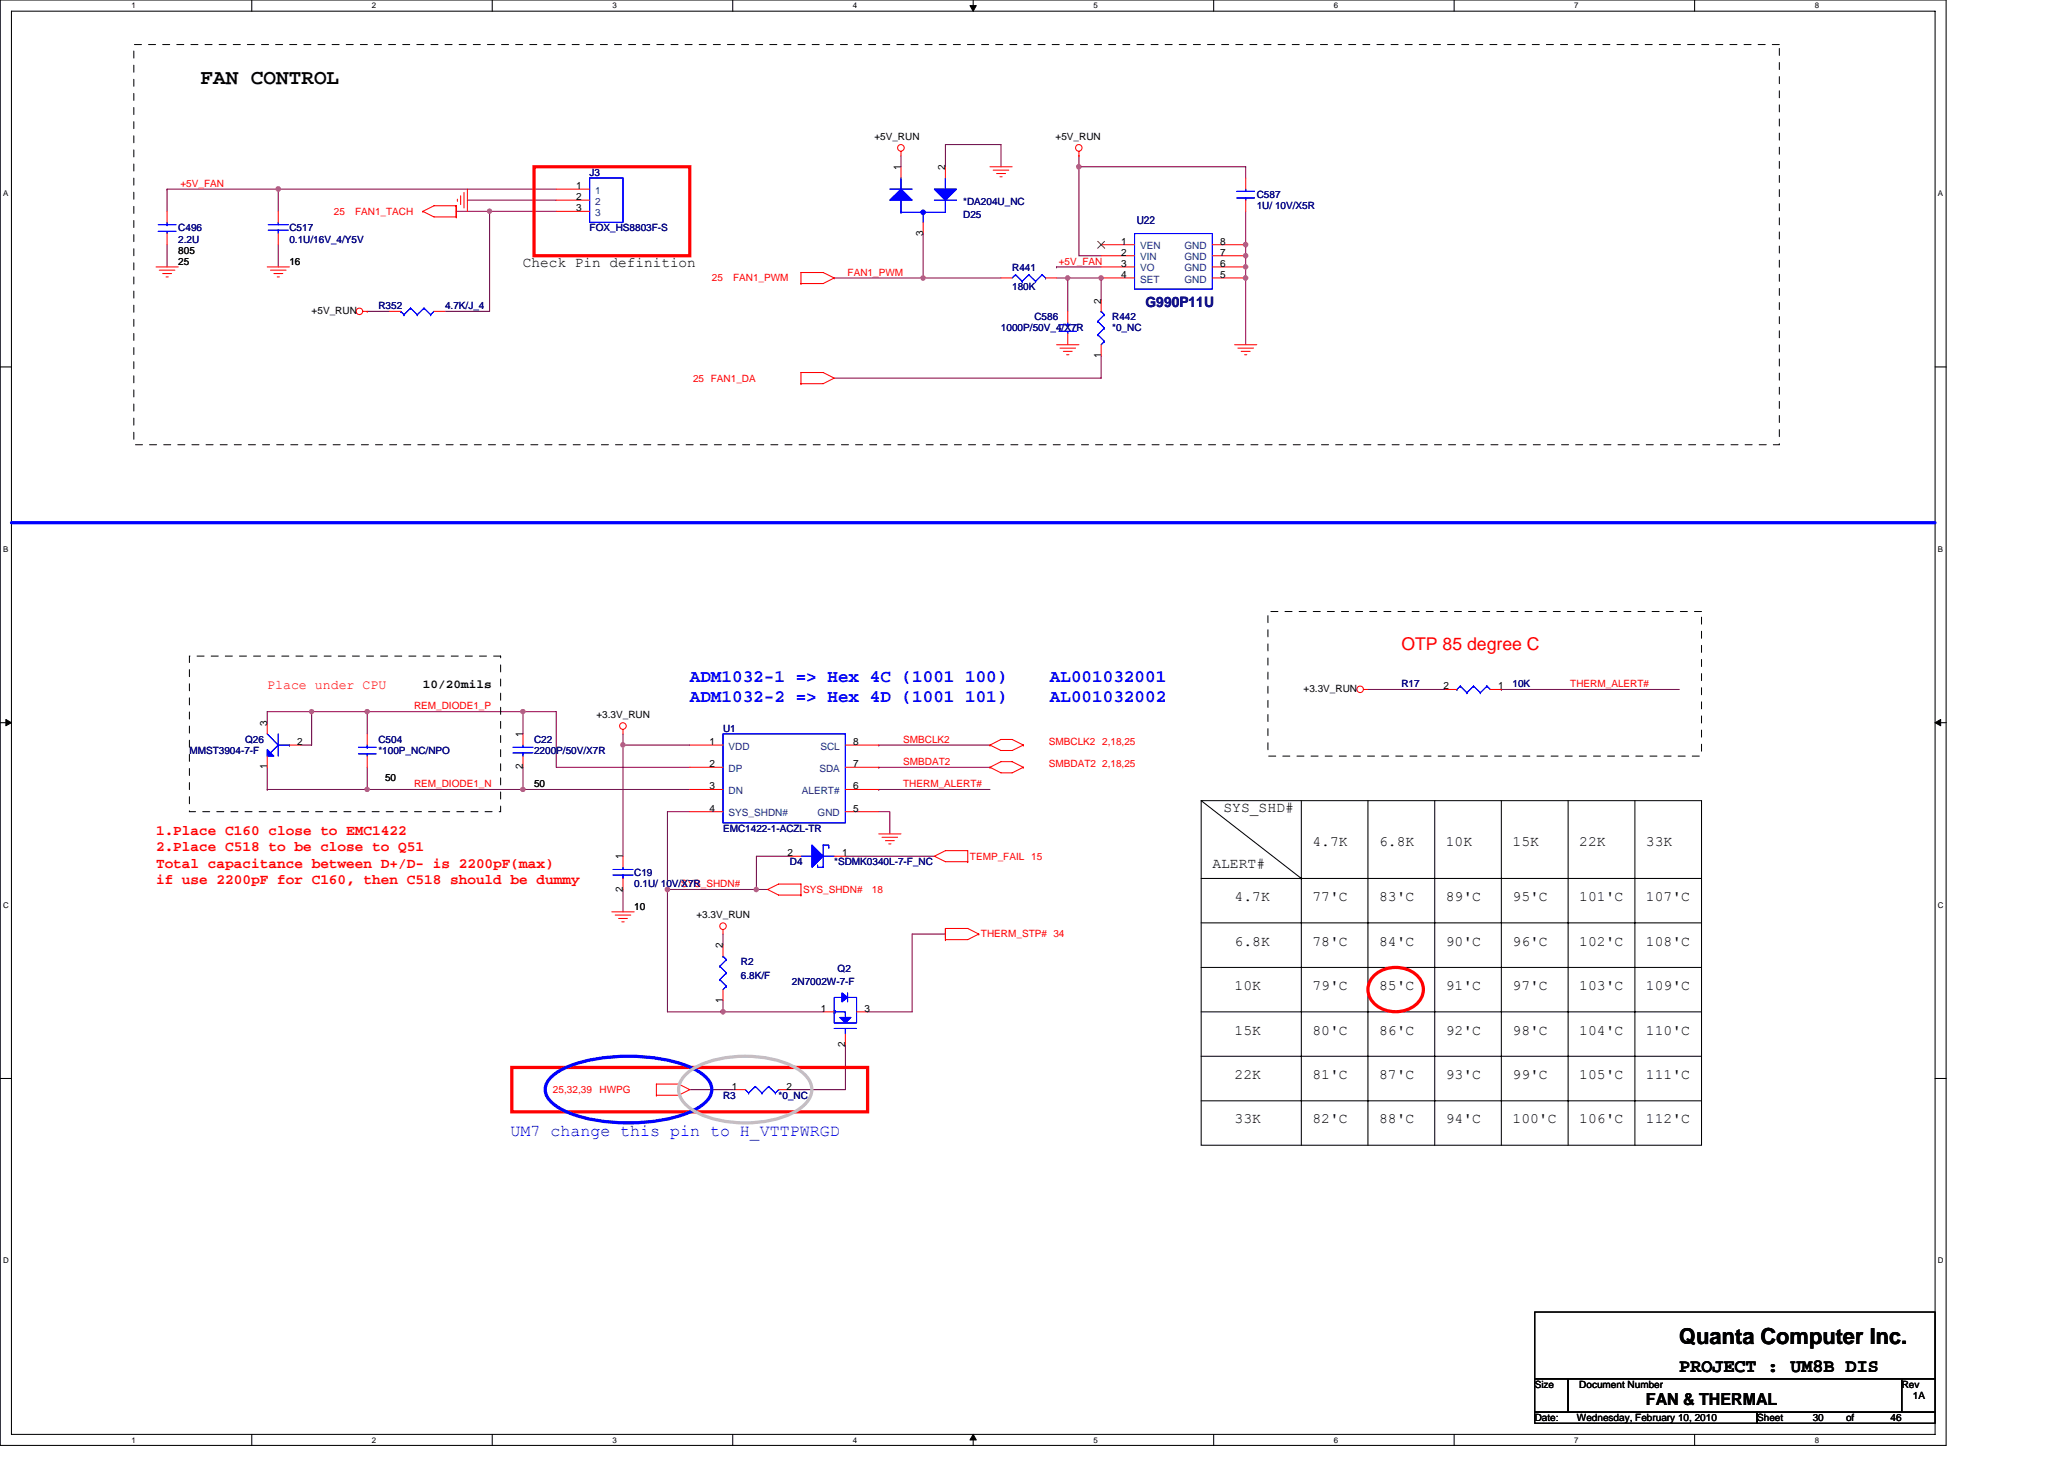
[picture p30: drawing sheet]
<svg xmlns="http://www.w3.org/2000/svg" width="297mm" height="210mm" viewBox="0 0 297 210" stroke-linecap="round" stroke-linejoin="round" font-family="sans-serif">
<defs><g id="words">
<text font-size="3.2" x="241.7" y="193.4">Quanta Computer Inc.</text>
<text font-size="3" x="28.8" y="12.1">FAN CONTROL</text>
<text font-size="2.7" x="241.7" y="197.5">PROJECT : UM8B DIS</text>
<text font-size="2.5" fill="#f00" x="201.7" y="93.5">OTP 85 degree C</text>
<g font-size="2.5" fill="#00f">
<text x="99.3" y="98.1">ADM1032-1 =&gt; Hex 4C (1001 100)</text>
<text x="99.3" y="101">ADM1032-2 =&gt; Hex 4D (1001 101)</text>
<text x="151.1" y="98.1">AL001032001</text>
<text x="151.1" y="101">AL001032002</text>
</g>
<text font-size="2.4" fill="#00f" x="73.5" y="163.5">UM7 change this pin to H_VTTPWRGD</text>
<text font-size="2.4" x="236.9" y="202.2">FAN &amp; THERMAL</text>
<g font-size="2.1">
<text x="75.3" y="38.5">Check Pin definition</text>
<text x="176.1" y="116.9">SYS_SHD#</text>
<text x="174.5" y="124.9">ALERT#</text>
<text x="188.9" y="121.7">4.7K</text>
<text x="198.5" y="121.7">6.8K</text>
<text x="208.1" y="121.7">10K</text>
<text x="217.7" y="121.7">15K</text>
<text x="227.3" y="121.7">22K</text>
<text x="236.9" y="121.7">33K</text>
<text x="177.7" y="129.7">4.7K</text>
<text x="188.9" y="129.7">77'C</text>
<text x="198.5" y="129.7">83'C</text>
<text x="208.1" y="129.7">89'C</text>
<text x="217.7" y="129.7">95'C</text>
<text x="227.3" y="129.7">101'C</text>
<text x="236.9" y="129.7">107'C</text>
<text x="177.7" y="136.1">6.8K</text>
<text x="188.9" y="136.1">78'C</text>
<text x="198.5" y="136.1">84'C</text>
<text x="208.1" y="136.1">90'C</text>
<text x="217.7" y="136.1">96'C</text>
<text x="227.3" y="136.1">102'C</text>
<text x="236.9" y="136.1">108'C</text>
<text x="177.7" y="142.5">10K</text>
<text x="188.9" y="142.5">79'C</text>
<text x="198.5" y="142.5">85'C</text>
<text x="208.1" y="142.5">91'C</text>
<text x="217.7" y="142.5">97'C</text>
<text x="227.3" y="142.5">103'C</text>
<text x="236.9" y="142.5">109'C</text>
<text x="177.7" y="148.9">15K</text>
<text x="188.9" y="148.9">80'C</text>
<text x="198.5" y="148.9">86'C</text>
<text x="208.1" y="148.9">92'C</text>
<text x="217.7" y="148.9">98'C</text>
<text x="227.3" y="148.9">104'C</text>
<text x="236.9" y="148.9">110'C</text>
<text x="177.7" y="155.3">22K</text>
<text x="188.9" y="155.3">81'C</text>
<text x="198.5" y="155.3">87'C</text>
<text x="208.1" y="155.3">93'C</text>
<text x="217.7" y="155.3">99'C</text>
<text x="227.3" y="155.3">105'C</text>
<text x="236.9" y="155.3">111'C</text>
<text x="177.7" y="161.7">33K</text>
<text x="188.9" y="161.7">82'C</text>
<text x="198.5" y="161.7">88'C</text>
<text x="208.1" y="161.7">94'C</text>
<text x="217.7" y="161.7">100'C</text>
<text x="227.3" y="161.7">106'C</text>
<text x="236.9" y="161.7">112'C</text>
</g>
<text font-size="2.1" fill="#000080" x="164.9" y="44.2">G990P11U</text>
<g font-size="2.1" fill="#f00">
<text x="22.5" y="120.2">1.Place C160 close to EMC1422</text>
<text x="22.5" y="122.5">2.Place C518 to be close to Q51</text>
<text x="22.5" y="124.9">Total capacitance between D+/D- is 2200pF(max)</text>
<text x="22.5" y="127.2">if use 2200pF for C160, then C518 should be dummy</text>
</g>
<text font-size="1.9" fill="#f00" x="38.5" y="99.2">Place under CPU</text>
<text font-size="1.8" x="60.9" y="99">10/20mils</text>
<text font-size="1.6" fill="#000080" x="163.6" y="32.3">U22</text>
<g font-size="1.4">
<text x="125.8" y="20.2">+5V_RUN</text>
<text x="151.9" y="20.2">+5V_RUN</text>
<text x="82.9" y="27.2">1</text>
<text x="82.9" y="28.8">2</text>
<text x="129.6" y="24.5" transform="rotate(-90 129.6 24.5)">1</text>
<text x="136" y="24.5" transform="rotate(-90 136 24.5)">2</text>
<text x="82.9" y="30.4">3</text>
<text x="132.8" y="33.9" transform="rotate(-90 132.8 33.9)">3</text>
<text x="161.4" y="35.2">1</text>
<text x="175.6" y="35.2">8</text>
<text x="25.7" y="38.1">25</text>
<text x="25.7" y="36.5">805</text>
<text x="41.7" y="38.1">16</text>
<text x="161.4" y="36.8">2</text>
<text x="161.4" y="38.4">3</text>
<text x="161.4" y="40">4</text>
<text x="175.6" y="40">5</text>
<text x="175.6" y="38.4">6</text>
<text x="175.6" y="36.8">7</text>
<text x="44.8" y="45.1">+5V_RUN</text>
<text x="158.5" y="43.7" transform="rotate(-90 158.5 43.7)">2</text>
<text x="158.5" y="51.5" transform="rotate(-90 158.5 51.5)">1</text>
<text x="187.6" y="99.5">+3.3V_RUN</text>
<text x="207.7" y="99.2">2</text>
<text x="215.6" y="99.2">1</text>
<text x="38.4" y="104.5" transform="rotate(-90 38.4 104.5)">3</text>
<text x="42.8" y="107.2">2</text>
<text x="75.2" y="106.1" transform="rotate(-90 75.2 106.1)">1</text>
<text x="85.8" y="103.4">+3.3V_RUN</text>
<text x="102.1" y="107.2">1</text>
<text x="122.8" y="107.2">8</text>
<text x="38.4" y="110.7" transform="rotate(-90 38.4 110.7)">1</text>
<text x="55.4" y="112.4">50</text>
<text x="75.2" y="110.7" transform="rotate(-90 75.2 110.7)">2</text>
<text x="76.9" y="113.3">50</text>
<text x="102.1" y="110.4">2</text>
<text x="102.1" y="113.6">3</text>
<text x="122.8" y="110.4">7</text>
<text x="122.8" y="113.6">6</text>
<text x="102.1" y="116.8">4</text>
<text x="122.8" y="116.8">5</text>
<text x="89.6" y="123.7" transform="rotate(-90 89.6 123.7)">1</text>
<text x="113.3" y="123.2">2</text>
<text x="121.2" y="123.2">1</text>
<text x="89.6" y="128.4" transform="rotate(-90 89.6 128.4)">2</text>
<text x="91.3" y="130.9">10</text>
<text x="100.2" y="132.2">+3.3V_RUN</text>
<text x="104" y="136.5" transform="rotate(-90 104 136.5)">2</text>
<text x="104" y="144.4" transform="rotate(-90 104 144.4)">1</text>
<text x="118.1" y="145.6">1</text>
<text x="124.4" y="145.6">3</text>
<text x="121.6" y="150.7" transform="rotate(-90 121.6 150.7)">2</text>
<text x="105.3" y="156.8">1</text>
<text x="113.2" y="156.8">2</text>
<text x="220.9" y="199.7">Size</text>
<text x="227.3" y="199.7">Document Number</text>
<text x="273.7" y="199.7">Rev</text>
<text x="275.3" y="201.3">1A</text>
<text x="220.9" y="204.5">Date:</text>
<text x="226.9" y="204.5">Wednesday, February 10, 2010</text>
<text x="252.9" y="204.5">Sheet</text>
<text x="260.9" y="204.5">30</text>
<text x="265.7" y="204.5">of</text>
<text x="272.1" y="204.5">46</text>
</g>
<g font-size="1.4" fill="#f00">
<text x="26" y="26.9">+5V_FAN</text>
<text x="48" y="30.9">25</text>
<text x="51.1" y="30.9">FAN1_TACH</text>
<text x="102.5" y="40.5">25</text>
<text x="105.5" y="40.5">FAN1_PWM</text>
<text x="122" y="39.7">FAN1_PWM</text>
<text x="152.4" y="38.1">+5V_FAN</text>
<text x="99.7" y="54.9">25 FAN1_DA</text>
<text x="226" y="98.9">THERM_ALERT#</text>
<text x="59.6" y="102.1">REM_DIODE1_P</text>
<text x="130" y="106.9">SMBCLK2</text>
<text x="150.9" y="107.2">SMBCLK2 2,18,25</text>
<text x="59.6" y="113.3">REM_DIODE1_N</text>
<text x="130" y="113.3">THERM_ALERT#</text>
<text x="130" y="110.1">SMBDAT2</text>
<text x="150.9" y="110.4">SMBDAT2 2,18,25</text>
<text x="139.6" y="123.7">TEMP_FAIL 15</text>
<text x="98" y="127.7">SYS_SHDN#</text>
<text x="115.6" y="128.5">SYS_SHDN#</text>
<text x="125.5" y="128.5">18</text>
<text x="141.2" y="134.9">THERM_STP# 34</text>
<text x="79.6" y="157.3">25,32,39</text>
<text x="86.3" y="157.3">HWPG</text>
</g>
<g font-size="1.4" fill="#000080">
<text x="84.9" y="25.3">J3</text>
<text x="138.6" y="29.5">*DA204U_NC</text>
<text x="180.9" y="28.5">C587</text>
<text x="25.7" y="33.3">C496</text>
<text x="25.7" y="34.9">2.2U</text>
<text x="41.7" y="33.3">C517</text>
<text x="41.7" y="34.9">0.1U/16V_4/Y5V</text>
<text x="84.9" y="33.3">FOX_HS8803F-S</text>
<text x="138.6" y="31.4">D25</text>
<text x="180.9" y="30.1">1U/ 10V/X5R</text>
<text x="145.7" y="39.1">R441</text>
<text x="145.7" y="41.8">180K</text>
<text x="54.5" y="44.5">R352</text>
<text x="64" y="44.5">4.7K/J_4</text>
<text x="144.1" y="47.7">1000P/50V_4/X7R</text>
<text x="148.9" y="46.1">C586</text>
<text x="160.1" y="46.1">R442</text>
<text x="160.1" y="47.7">*0_NC</text>
<text x="201.7" y="98.9">R17</text>
<text x="217.7" y="98.9">10K</text>
<text x="35.3" y="106.9">Q26</text>
<text x="54.5" y="106.9">C504</text>
<text x="76.9" y="106.9">C22</text>
<text x="104.1" y="105.3">U1</text>
<text x="27.3" y="108.5">MMST3904-7-F</text>
<text x="54.5" y="108.5">*100P_NC/NPO</text>
<text x="76.9" y="108.5">2200P/50V/X7R</text>
<text x="104.1" y="119.7">EMC1422-1-ACZL-TR</text>
<text x="113.7" y="124.5">D4</text>
<text x="120.1" y="124.5">*SDMK0340L-7-F_NC</text>
<text x="91.3" y="126.1">C19</text>
<text x="91.3" y="127.7">0.1U/ 10V/X7R</text>
<text x="106.6" y="138.9">R2</text>
<text x="106.6" y="140.8">6.8K/F</text>
<text x="114" y="141.8">2N7002W-7-F</text>
<text x="120.5" y="139.9">Q2</text>
<text x="104.1" y="158.1">R3</text>
<text x="112.1" y="158.1">*0_NC</text>
</g>
<g font-size="1.4" fill="#004080">
<text x="85.7" y="27.9">1</text>
<text x="85.7" y="29.5">2</text>
<text x="85.7" y="31.1">3</text>
<text x="164.1" y="35.9">VEN</text>
<text x="170.5" y="35.9">GND</text>
<text x="164.1" y="37.5">VIN</text>
<text x="164.1" y="39.1">VO</text>
<text x="164.1" y="40.7">SET</text>
<text x="170.5" y="40.7">GND</text>
<text x="170.5" y="39.1">GND</text>
<text x="170.5" y="37.5">GND</text>
<text x="104.9" y="107.9">VDD</text>
<text x="118.1" y="107.9">SCL</text>
<text x="104.9" y="111.1">DP</text>
<text x="117.9" y="111.1">SDA</text>
<text x="104.9" y="114.3">DN</text>
<text x="104.9" y="117.5">SYS_SHDN#</text>
<text x="115.4" y="114.3">ALERT#</text>
<text x="117.7" y="117.5">GND</text>
</g>
<g font-size="1.1">
<text x="18.9" y="1.2">1</text>
<text x="53.5" y="1.2">2</text>
<text x="88.1" y="1.2">3</text>
<text x="122.7" y="1.2">4</text>
<text x="157.3" y="1.2">5</text>
<text x="192" y="1.2">6</text>
<text x="226.6" y="1.2">7</text>
<text x="261.2" y="1.2">8</text>
<text x=".4" y="28.2">A</text>
<text x="278.9" y="28.2">A</text>
<text x=".4" y="79.4">B</text>
<text x="278.9" y="79.4">B</text>
<text x=".4" y="130.6">C</text>
<text x="278.9" y="130.6">C</text>
<text x=".4" y="181.8">D</text>
<text x="278.9" y="181.8">D</text>
<text x="18.9" y="207.6">1</text>
<text x="53.5" y="207.6">2</text>
<text x="88.1" y="207.6">3</text>
<text x="122.7" y="207.6">4</text>
<text x="157.3" y="207.6">5</text>
<text x="192" y="207.6">6</text>
<text x="226.6" y="207.6">7</text>
<text x="261.2" y="207.6">8</text>
</g>
</g></defs>
<path d="M0 0h280.1v208h-280.1zM1.6 1.6h276.9v204.8h-276.9z" fill="none" stroke="#000" stroke-width=".15"/>
<g fill="#fff">
<path d="M18.9 .2h.7v1.2h-.7z"/>
<path d="M18.9 206.6h.7v1.3h-.7z"/>
</g>
<path d="M36.2 0v1.6M36.2 206.4v1.6" fill="none" stroke="#000" stroke-width=".15"/>
<g fill="#fff">
<path d="M53.5 .2h.6v1.2h-.6z"/>
<path d="M53.5 206.6h.6v1.3h-.6z"/>
</g>
<path d="M70.8 0v1.6M70.8 206.4v1.6" fill="none" stroke="#000" stroke-width=".15"/>
<g fill="#fff">
<path d="M88.1 .2h.6v1.2h-.6z"/>
<path d="M88.1 206.6h.6v1.3h-.6z"/>
</g>
<path d="M105.4 0v1.6M105.4 206.4v1.6" fill="none" stroke="#000" stroke-width=".15"/>
<g fill="#fff">
<path d="M122.7 .2h.7v1.2h-.7z"/>
<path d="M122.7 206.6h.7v1.3h-.7z"/>
</g>
<path d="M140.1 0v1.6M140.1 206.4v1.6" fill="none" stroke="#000" stroke-width=".15"/>
<path d="M139.6 .8h.9l-.4 .8zM140.1 206.4l.4 .8h-.9z" fill="#000" stroke="#000" stroke-width=".14"/>
<g fill="#fff">
<path d="M157.3 .2h.7v1.2h-.7z"/>
<path d="M157.3 206.6h.7v1.3h-.7z"/>
</g>
<path d="M174.7 0v1.6M174.7 206.4v1.6" fill="none" stroke="#000" stroke-width=".15"/>
<g fill="#fff">
<path d="M192 .2h.6v1.2h-.6z"/>
<path d="M192 206.6h.6v1.3h-.6z"/>
</g>
<path d="M209.3 0v1.6M209.3 206.4v1.6" fill="none" stroke="#000" stroke-width=".15"/>
<g fill="#fff">
<path d="M226.6 .2h.6v1.2h-.6z"/>
<path d="M226.6 206.6h.6v1.3h-.6z"/>
</g>
<path d="M243.9 0v1.6M243.9 206.4v1.6" fill="none" stroke="#000" stroke-width=".15"/>
<g fill="#fff">
<path d="M261.2 .2h.6v1.2h-.6z"/>
<path d="M261.2 206.6h.6v1.3h-.6z"/>
<path d="M.4 27.2h.8v1.3h-.8z"/>
<path d="M278.9 27.2h.7v1.3h-.7z"/>
<path d="M.4 78.4h.8v1.3h-.8z"/>
<path d="M278.9 78.4h.7v1.3h-.7z"/>
</g>
<path d="M0 52.8h1.6M278.5 52.8h1.6" fill="none" stroke="#000" stroke-width=".15"/>
<g fill="#fff">
<path d="M.4 129.6h.8v1.3h-.8z"/>
<path d="M278.9 129.6h.8v1.3h-.8z"/>
</g>
<path d="M0 104h1.6M278.5 104h1.6" fill="none" stroke="#000" stroke-width=".15"/>
<path d="M.8 103.5l.8 .5-.8 .5zM278.5 104l.8-.5v1z" fill="#000" stroke="#000" stroke-width=".14"/>
<g fill="#fff">
<path d="M.4 180.8h.8v1.3h-.8z"/>
<path d="M278.9 180.8h.8v1.3h-.8z"/>
</g>
<g fill="none" stroke="#000" stroke-width=".15">
<path d="M172.9 115.2h72v49.6h-72zM172.9 115.2l14.4 11.2M187.3 115.2v49.6M196.9 115.2v49.6M206.5 115.2v49.6M216.1 115.2v49.6M225.7 115.2v49.6M235.3 115.2v49.6M172.9 139.2h72M172.9 132.8h72M172.9 126.4h72M187.3 126.4h.1"/>
<path d="M0 155.2h1.6M172.9 158.4h72M172.9 152h72M172.9 145.6h72M278.5 155.2h1.6M220.9 188.8h57.6v9.6h-57.6zM220.9 198.4h4.8v4.8h-4.8zM225.7 198.4h48v4.8h-48zM273.7 198.4h4.8v4.8h-4.8zM220.9 203.2h32v1.6h-32zM252.9 203.2h25.6v1.6h-25.6z"/>
</g>
<g fill="none" stroke="#800040" stroke-width=".15">
<path d="M24 27.2h.1M24 35.2v3.2M24 27.2v3.2M24 27.2h56M40 27.2v3.2M40 27.2h.1M40 35.2v3.2M65.7 30.4h4.8M67.3 28.8h12.7M70.5 30.4v14.4h-6.5M70.5 30.4h.1M70.5 30.4h9.5"/>
<path d="M129.7 22.4v1.6M132.9 33.6v6.4M136.1 24v-3.2h8v3.2M152.1 38.4h.1M152.1 38.4h6.4M155.3 22.4v1.6M155.3 24h.1M155.3 24v12.8h3.2M155.3 24h24v1.6M179.3 38.4h.1M179.3 36.8h.1M179.3 30.4v4.8"/>
<path d="M179.3 35.2h.1M179.3 35.2v14.4M52.8 44.8h3.2M120.1 40h.1M120.1 40h12.8M132.9 40h11.2M152.1 40h1.6M153.7 40h.1M153.7 40v4.8M153.7 40h4.8v3.2M158.5 51.2v3.2h-38.4M179.3 40h.1"/>
<path d="M196.9 99.2h11.2M216.1 99.2h.1M216.1 99.2h25.6M38.5 113.6h.1M38.5 110.4v3.2M38.5 113.6h60.8M44.8 102.4v4.8h-1.5M44.8 102.4h-6.3v1.6M44.8 102.4h8v3.2M44.8 102.4h.1M52.8 102.4h.1M52.8 113.6h.1"/>
<path d="M52.8 102.4h27.2v8h19.3M52.8 110.4v3.2M75.3 102.4v3.2M75.3 110.4v3.2M75.3 113.6h.1M75.3 102.4h.1M89.7 105.6v1.6M89.7 107.2h9.6M89.7 107.2h.1M89.7 107.2v16M99.3 116.8h-3.2v11.2M126.5 113.6h.1"/>
<path d="M126.5 107.2h.1M126.5 110.4h.1M126.5 116.8h1.6v3.2M126.5 113.6h16M126.5 107.2h16M126.5 110.4h16M89.7 128v3.2M96.1 128h.1M96.1 128v17.6h8M96.1 128h14.4M104.1 134.4v1.6M108.9 128h.1"/>
<path d="M113.7 123.2h-4.8v4.8M121.7 123.2h12.8M136.1 134.4h-4.8v11.2h-6.4M99.3 156.8h6.4M104.1 145.6h.1M104.1 144v1.6M104.1 145.6h14.4M121.7 150.4v6.4h-8"/>
</g>
<g fill="#f0f" stroke="#f0f" stroke-width=".15">
<circle cx="89.6" cy="107.2" r=".32"/>
<circle cx="158.5" cy="40" r=".32"/>
<circle cx="153.6" cy="40" r=".32"/>
<circle cx="179.3" cy="38.4" r=".31"/>
<circle cx="155.3" cy="24" r=".32"/>
<circle cx="70.4" cy="30.4" r=".31"/>
<circle cx="40" cy="27.2" r=".32"/>
<circle cx="179.3" cy="40" r=".32"/>
<circle cx="132.8" cy="40" r=".32"/>
<circle cx="179.3" cy="36.8" r=".31"/>
<circle cx="179.3" cy="35.2" r=".32"/>
<circle cx="104.1" cy="145.6" r=".31"/>
<circle cx="108.8" cy="128" r=".32"/>
<circle cx="96" cy="128" r=".32"/>
<circle cx="52.8" cy="113.6" r=".31"/>
<circle cx="52.8" cy="102.4" r=".31"/>
<circle cx="44.8" cy="102.4" r=".31"/>
<circle cx="75.2" cy="113.6" r=".31"/>
<circle cx="75.2" cy="102.4" r=".31"/>
</g>
<g fill="none" stroke="#f00" stroke-width=".15">
<path d="M22.5 38.4h3.2M22.9 38.9h2.3M23.4 39.4h1.3M23.9 39.9h.3M24 30.4v1.6M24 33.6v1.6M38.5 38.4h3.2M38.9 38.9h2.3M39.4 39.4h1.3M39.9 39.9h.3M40 30.4v1.6M40 33.6v1.6"/>
<path d="M60.9 30.4h.1M60.9 30.4l1.6 .8h3.2M65.7 29.8v1.6M65.7 29.6h-3.2l-1.6 .8M65.7 29.6h.1M65.7 29.6v1.5M65.8 28.7v.3M66.3 28.2v1.2M66.8 27.7v2.2M67.3 27.2v3.2M80 27.2h4.9M80 28.8h4.9"/>
<path d="M80 30.4h4.9M115.3 39.2h3.2l1.6 .8-1.6 .8h-3.2zM129.7 21.8v.6M129.7 24v1.6M132.9 32v1.6M136.1 24v1.6M142.5 24h3.2M142.9 24.5h2.3M143.4 25h1.3M143.9 25.4h.3M155.3 22.4h.1M155.3 21.8v.6"/>
<path d="M158.5 35.2h4.8M158.5 36.8h4.8M158.5 38.4h4.8M174.5 35.2h4.8M174.5 36.8h4.8M174.5 38.4h4.8M179.3 25.6v1.6M179.3 28.8v1.6M52.2 44.8h.6M52.8 44.8h.1M56 44.8h1.7M62.5 44.8h1.5"/>
<path d="M115.3 40.8h.1M115.3 53.6h3.2l1.6 .8-1.6 .8h-3.2zM115.3 55.2h.1M144.1 40h1.6M150.5 40h1.6M152.1 49.6h3.2M152.5 50.1h2.3M153 50.6h1.3M153.5 51.1h.3M153.7 44.8v1.6M153.7 48v1.6M158.5 40h4.8"/>
<path d="M158.5 43.2v1.6M158.5 49.6v1.6M174.5 40h4.8M177.7 49.6h3.2M178.2 50.1h2.2M178.6 50.6h1.3M179.1 51.1h.3M196.2 99.2h.7M208.1 99.2h1.6M214.5 99.2h1.6M38.5 104v1.6M38.5 108.8v1.6"/>
<path d="M41.7 107.2h1.6M52.8 105.6v1.6M52.8 108.8v1.6M75.3 105.6v1.6M75.3 108.8v1.6M89.7 105v.6M99.3 107.2h4.8M99.3 110.4h4.8M99.3 113.6h4.8M99.3 116.8h4.8M121.7 107.2h4.8M121.7 110.4h4.8"/>
<path d="M121.7 113.6h4.8M121.7 116.8h4.8M142.5 110.4l1.6 .8h1.6l1.6-.8M142.5 110.4h.1M142.5 110.4l1.6-.8h1.6l1.6 .8M142.5 107.2l1.6 .8h1.6l1.6-.8M142.5 107.2h.1M142.5 107.2l1.6-.8h1.6l1.6 .8M147.3 110.4h.1M147.3 107.2h.1M88.1 131.2h3.2M88.5 131.7h2.3"/>
<path d="M89 132.2h1.3M89.5 132.7h.3M89.7 123.2v1.6M89.7 126.4v1.6M104.1 133.8v.6M104.1 136v1.6M110.5 128l1.6-.8h3.2v1.6h-3.2zM113.7 123.2h1.6M115.3 128.8h.1M120.1 123.2h1.6M126.5 120h3.2M126.9 120.5h2.3"/>
<path d="M127.4 121h1.3M127.9 121.5h.3M134.5 123.2l1.6-.8h3.2v1.6h-3.2zM136.1 133.8v1.6M136.1 133.6h3.2l1.6 .8M136.1 133.6h.1M136.1 133.6v1.5M139.3 124h.1M140.9 134.4h.1M140.9 134.4l-1.6 .8h-3.2M94.5 156h3.2l1.6 .8-1.6 .8h-3.2zM94.5 157.6h.1"/>
<path d="M104.1 142.4v1.6M105.7 156.8h1.6M112.1 156.8h1.6M118.5 145.6h1.6M121.7 148.8v1.6M123.3 145.6h1.6"/>
<circle cx="129.7" cy="21.3" r=".48"/>
<circle cx="155.2" cy="21.3" r=".47"/>
<circle cx="51.7" cy="44.8" r=".47"/>
<circle cx="195.7" cy="99.2" r=".47"/>
<circle cx="89.6" cy="104.5" r=".48"/>
<circle cx="104" cy="133.3" r=".47"/>
</g>
<path d="M76.9 24h22.4v12.8h-22.4zM73.7 153.6h51.2v6.4h-51.2zM197.5 140.6a4.5 4.5 0 0 1 7 .6 3 3 0 0 1-2.1 4.2 4.4 4.4 0 0 1-5.2-1.8 2.65 2.65 0 0 1 .3-3z" fill="none" stroke="#f00" stroke-width=".47"/>
<path d="M19.3 6.4h236.8v57.6h-236.8zM27.3 94.4h44.7v22.4h-44.7zM182.5 88h62.4v20.8h-62.4z" fill="none" stroke="#000" stroke-width=".14" stroke-dasharray="1 1 1 1 1 1 1 1"/>
<path d="M1.6 75.2h276.9M79.4 154.9a12.8 12.8 0 0 1 6.4-2.5 26.9 26.9 0 0 1 13.1 1 5.9 5.9 0 0 1 3.4 2.8 2.34 2.34 0 0 1-.8 2.5 12.8 12.8 0 0 1-6.4 2.5 26.6 26.6 0 0 1-13.1-1 5.9 5.9 0 0 1-3.4-2.7 2.34 2.34 0 0 1 .8-2.6z" fill="none" stroke="#00f" stroke-width=".47"/>
<path d="M98.5 154.8a10.4 10.4 0 0 1 6-2.6 16.5 16.5 0 0 1 10 1.5 4.1 4.1 0 0 1 2.3 3.1 3.4 3.4 0 0 1-1.5 2.6 14.6 14.6 0 0 1-9.5 2.2 12.7 12.7 0 0 1-6.6-2.2 2.92 2.92 0 0 1-.7-4.6z" fill="none" stroke="#c0c0c0" stroke-width=".47"/>
<g fill="#00f" stroke="#00f" stroke-width=".15">
<path d="M120.9 146.4h1.6l-.8 .8z" fill-rule="evenodd"/>
<path d="M121.2 142.9l.8 .7-.8 .6z" fill-rule="evenodd"/>
<path d="M120.9 146.4h1.6l-.8 .8z" fill-rule="evenodd"/>
<path d="M121.2 142.9l.8 .7-.8 .6z" fill-rule="evenodd"/>
<path d="M116.9 121.6l1.6 1.6-1.6 1.6z" fill-rule="evenodd"/>
<path d="M116.9 121.6l1.6 1.6-1.6 1.6z" fill-rule="evenodd"/>
<path d="M128.1 28.8l1.6-1.6 1.6 1.6z" fill-rule="evenodd"/>
<path d="M134.5 27.2h3.2l-1.6 1.6z" fill-rule="evenodd"/>
<path d="M128.1 28.8l1.6-1.6 1.6 1.6z" fill-rule="evenodd"/>
<path d="M134.5 27.2h3.2l-1.6 1.6z" fill-rule="evenodd"/>
<path d="M38.5 107.9l.9 .9h-.9z" fill-rule="evenodd"/>
<path d="M38.5 107.9l.9 .9h-.9z" fill-rule="evenodd"/>
<circle cx="132.8" cy="30.6" r=".31"/>
</g>
<g fill="none" stroke="#00f" stroke-width=".15">
<path d="M22.8 32.3h2.5M22.8 33.3h2.5M24 33.3v.3M24 32.3h.1M24 32v.3M38.6 33.1h2.9M38.6 32.3h2.9M40 32v.3M40 33.1h.1M40 33.1v.5M84.9 25.6h4.8v6.4h-4.8zM128.1 27.2h3.2"/>
<path d="M129.7 25.6v1.6M129.7 28.8v1.8M129.7 30.6h.1M129.7 30.6h2.8M132.9 30.9v1.1M134.5 28.8h3.2M136.1 28.8v1.8h-2.9M136.1 25.6v1.6M146.2 39.5h.1M146.2 39.5l-.5 .5M146.2 39.5l.9 1M148.1 39.5h.1"/>
<path d="M148.1 39.5l-1 1M148.1 39.5l.9 1M150 39.5h.1M150 39.5l-1 1M150 39.5l.5 .5M163.3 33.6h11.2v8h-11.2zM163.3 33.6h.1M178 28.5h2.5M178 27.5h2.5M179.3 27.2v.3M179.3 28.5h.1M179.3 28.5v.3"/>
<path d="M57.7 44.8h.1M57.7 44.8l.4 .5M58.1 45.3h.1M59.1 44.3h.1M59.1 44.3l.9 1M59.1 44.3l-1 1M60 45.3h.1M61 44.3h.1M61 44.3l1 1M61 44.3l-1 1M62 45.3h.1M62.5 44.8l-.5 .5"/>
<path d="M147.1 40.5h.1M149 40.5h.1M150.5 40h.1M152.4 46.7h2.5M152.4 47.7h2.5M153.7 47.7v.3M153.7 46.7h.1M153.7 46.4v.3M158 48.2h.1M158 46.2h.1M158 48.2l.9 .9M158 46.2l.9 1"/>
<path d="M158.5 44.8h.1M158.5 44.8l.4 .5M158.9 49.1h.1M158.9 47.2h.1M158.9 45.3h.1M158.9 49.1l-.4 .5M158.9 47.2l-.9 1M158.9 45.3l-.9 .9M209.7 99.2h.1M210.2 98.7h.1M210.2 98.7l.9 1M210.2 98.7l-.5 .5"/>
<path d="M211.1 99.7h.1M212.1 98.7h.1M212.1 98.7l.9 1M212.1 98.7l-1 1M213 99.7h.1M214 98.7h.1M214 98.7l.5 .5M214 98.7l-1 1M38.5 105.6l1.5 1.6M38.9 108.4h.1M40 107.2h.1M40 105.6v3.2"/>
<path d="M40 107.2l-1.1 1.2M40 107.2h1.7M41.7 107.2h.1M51.6 107.5h2.5M51.6 108.5h2.5M52.8 108.5v.3M52.8 107.5h.1M52.8 107.2v.3M73.8 108.4h2.9M73.8 107.5h2.9M75.3 107.2v.3M75.3 108.4h.1"/>
<path d="M75.3 108.4v.4M104.1 105.6h17.6v12.8h-17.6zM88.2 125.9h2.9M88.2 125.1h2.9M89.7 124.8v.3M89.7 125.9h.1M89.7 125.9v.5M103.6 139.1h.1M103.6 139.1l.9 .9M104.1 137.6h.1M104.1 137.6l.4 .5M104.5 138.1h.1"/>
<path d="M104.5 138.1l-.9 1M115.3 123.2h1.6M118.5 123.2h1.6M119.3 121.9v-.3h-.8v3.2h-.8v-.3M119.3 121.9h.1M103.6 141h.1M103.6 141l.9 .9M104.5 141.9h.1M104.5 140h.1M104.5 141.9l-.4 .5M104.5 140l-.9 1M107.3 156.8l.4 .5"/>
<path d="M107.7 157.3h.1M108.7 156.4h.1M108.7 156.4l-1 .9M108.7 156.4l1 .9M109.7 157.3h.1M110.6 156.4h.1M110.6 156.4l-.9 .9M110.6 156.4l1 .9M111.6 157.3h.1M112.1 156.8h.1M112.1 156.8l-.5 .5M120.1 148h3.2"/>
<path d="M120.1 145.6v-.1h.1v.3h-.1M120.1 145.6h.1M121.2 143.6h-1.1v2M121.7 148v.8M122 143.6h1.3v3.6h-3.2v-1.6h1.6v.8M122 142.9v1.3"/>
</g>
<path d="M158 34.7l1 1M159 34.7l-1 1" fill="none" stroke="#804000" stroke-width=".14"/>
<use href="#words"/>
</svg>
